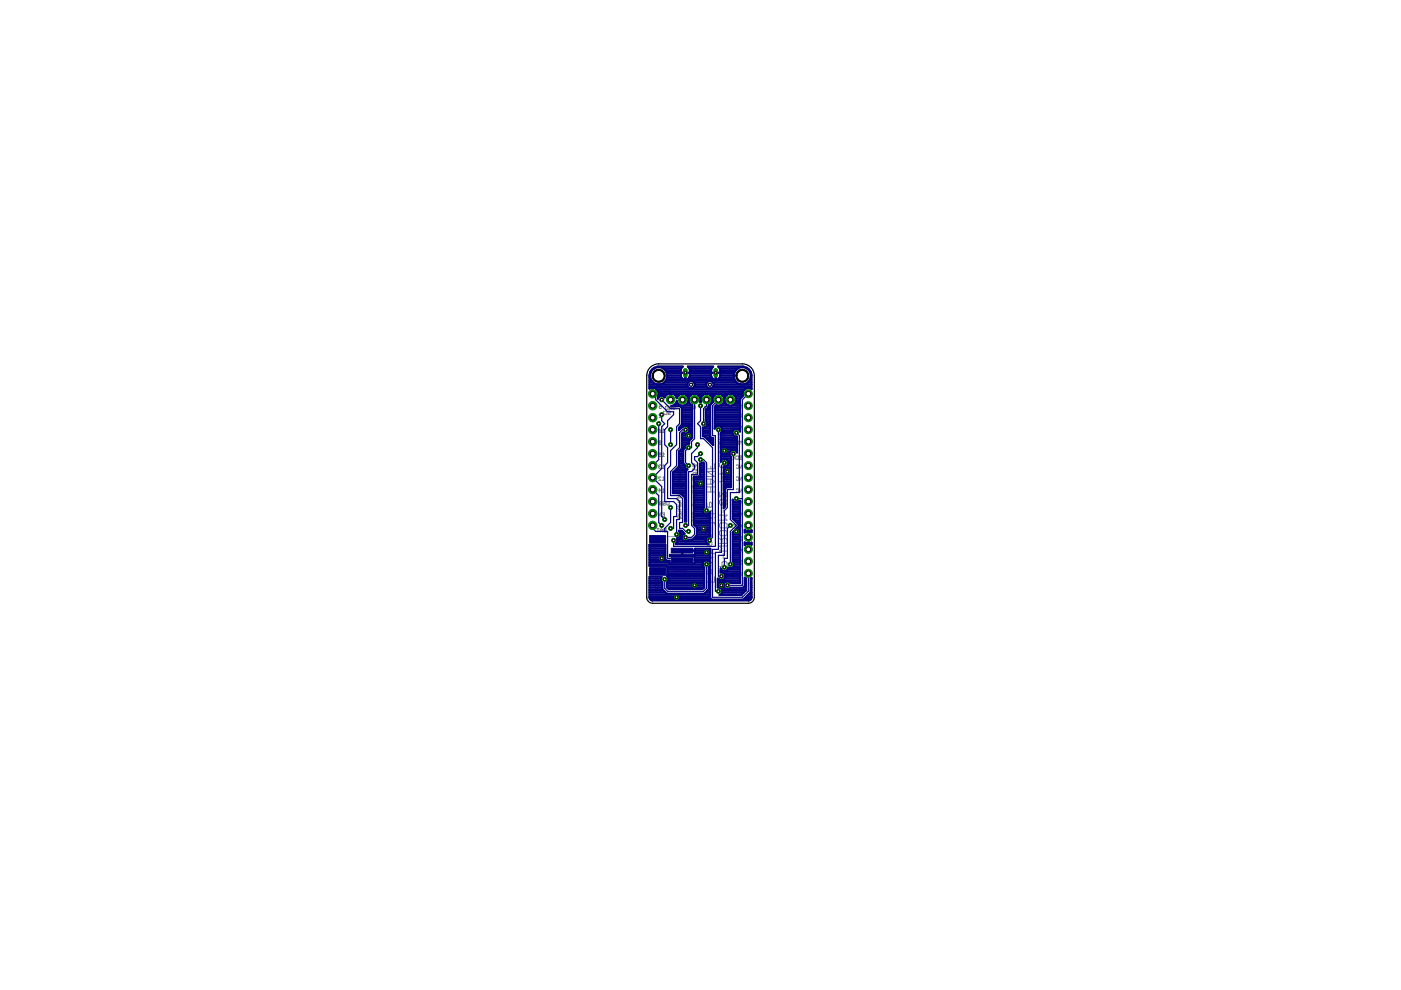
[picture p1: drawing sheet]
<svg xmlns="http://www.w3.org/2000/svg" width="297mm" height="210mm" viewBox="0 0 297 210" stroke-linecap="round" stroke-linejoin="round" font-family="sans-serif">
<g fill="none" stroke="#808080" stroke-width=".21">
<path d="M139.6 91.5l.5-.2-.1 .4h-.2zM139.6 96h.5v.4l-.2-.1-.3 .1 .2 .4 .3-.2M139.6 91l.5 .3M139.8 99l-.2 .1 .2 .2 .3-.1M139.8 83.1h.5l-.4-.4v.8M139.8 85.9h.5v.4l-.3-.2-.2 .2 .1 .3 .4-.1M139.8 93.6l.1 .6 .4-.1M139.8 99h.1M139.8 93.6l.1-.1 .4 .1v.5M139.8 93.6l.5 .5M140.1 98.7l-.3-.1-.2 .1 .2 .3M140.2 82.8v-.5l.2-.2 .3 .2v.5"/>
<path d="M140.2 82.4h.5M140.3 87.9h-.5l.5 .6h-.5M140.4 99.3h.5M140.4 96.8h.5M140.4 91.7h.5M140.7 87.2v.7h-.5M140.9 91.2l-.3-.2v.7M140.9 96.3l-.3-.3v.8M140.9 98.8l-.3-.2v.7M140.9 82.2l.5-.1v.7l-.5-.1zM140.9 87.3h.5v.5h-.5M141.1 86.2l.5-.1v.7l-.5-.1z"/>
<path d="M141.6 87.3h.6l-.2 .2-.4 .2 .2 .2 .4-.1M141.6 82.2l.4-.1 .2 .2-.4 .1-.2 .3 .2 .1 .4-.1M141.9 86.1v.7l.5-.7v.7M142.6 86.2l.1-.1 .4 .1-.1 .6-.4-.1v-.3h.3M146.2 86.4h.5M146.5 86.2v.5M146.9 98.5l.3-.1 .2 .1v.5h-.3zM146.9 99.3v.6M146.9 99.6h.9l-.3 .3M147 86.1v.5l.2 .2 .2-.2v-.5M147.8 98.4l-.4 .6M149.4 86.1l.5 .7"/>
<path d="M149.9 86.1l-.5 .7M149.9 98.3v1.1h1.6v-1.1M150.4 86.6l-.3 .2M150.6 86.6h-.4l-.1-.4 .5-.1v.7M150.7 98.8v.6M151.5 99.9h-1.6l1.6 1.1h-1.6M151.9 86.1l.5 .7M152.4 86.1l-.5 .7M152.5 92h.8l.3 .3v.8h-1.1M152.5 91v.5M152.5 93.7v.5M152.5 91.2h1.1v.3"/>
<path d="M152.5 93.9h1.1v.3M152.5 94.8h1.7l-.6 .5 .6 .5h-1.7M152.7 86.1h.4M152.8 98h.5l.3 .3v.5l-.3 .3h-.5l-.3-.3v-.5zM152.9 86.1v.7M153.3 96.4v1.1M153.6 99.7v.2l-.5 .6M154.2 93.9h.2M154.2 91.2h.2M154.7 82.7h.4v.8l-.5-.2zM154.9 93.5h.2M154.9 94.2h.2"/>
<path d="M154.9 90.4l.1-.1 .4 .1-.2 .7-.3-.1zM155 93.5v.7M155.4 93.6l.1-.1 .4 .1-.2 .3-.3 .1 .1 .2 .4-.1M155.4 96.7l.5 .5M155.6 90.4l.4-.1 .1 .3-.4 .1-.1 .3h.5M155.7 97l-.3 .4M155.9 83.2h-.4l-.1-.4 .5-.1v.8M155.9 96.7v.7M156.1 98.7l.1-.1 .4 .1v.5l-.1 .1-.4-.1M156.1 83.1h.5M156.1 96.8l.1-.1 .4 .1v.5l-.1 .1-.4-.1M156.1 82.7v.8"/>
<path d="M156.1 87.8l.5 .7M156.1 85.9l.5 .7M156.2 93.5l.4 .1-.1 .6-.4-.1zM156.4 91.1h.2M156.4 90.3h.2M156.5 90.3v.8M156.6 82.7v.8M156.6 87.8l-.5 .7M156.6 85.9l-.5 .7M156.9 85.9h.5M156.9 82.8l.1-.1 .4 .1v.5l-.2 .2-.3-.2M156.9 91.1v-.8l.2 .3 .3-.3v.8"/>
<path d="M156.9 94.2v-.7l.2 .2 .3-.2v.7M156.9 96.8l.1-.1 .4 .1-.2 .2-.3 .2 .1 .2 .4-.1M156.9 98.6v.7l.5-.7v.7M157.1 88.3l-.2 .2M157.1 85.9v.7M157.4 88.3h-.4l-.1-.4 .5-.1v.7M139.2 112.1h.5M139.5 112.1v.7M139.6 108.7v.8l.5-.8v.8M139.6 104h.5l-.3-.3v.7M139.9 106.5l.5-.1v.7l-.5-.1 .1-.3zM140 112.5h.5"/>
<path d="M140 112.8v-.5l.2-.2 .3 .2v.5M140 106.7h.4M140.1 101.2l-.1-.1-.4 .1 .5 .7h-.5M140.4 108.7h.5v.8h-.5M140.4 104.4h.5M140.4 101.9h.5M140.6 106.5l.4-.1 .1 .2-.4 .1-.1 .3 .1 .1 .4-.1M140.6 109.1h.3M140.8 112.1h.4v.7l-.5-.1zM140.8 112.5h.4M140.9 101.4l-.3-.3v.8M140.9 103.9l-.3-.2v.7"/>
<path d="M141.4 106.4l.1 .7 .4-.1v-.6M143.7 106.5l.7 .1v.5h-.7M143.7 100.4l.5-.1 .2 .1v.3l-.5 .2zM143.7 105.6l.2 .6h.5M143.7 109h1M143.7 108.4h.5l.2 .1v.3l-.2 .2M143.7 101.2l.2 .1h.6M144.1 101.8v.5l-.2 .1-.2-.1v-.5h.5l.2 .5M144.1 104.6v.5l-.2 .1-.2-.1v-.5h.5l.2 .2v.3M144.4 107.4h-.7l.2 .7h.5M144.4 101.2v.3M144.4 105.6h-.8l-.2 .3"/>
<path d="M144.5 109.3l.2 .2-.2 .4-.3-.1-.1-.5-.4 .2 .2 .4M144.5 102.7l.2 .5-.3 .2-.2-.2v-.3l-.3-.2-.2 .2 .2 .5M146.9 101.2v.6l.6-.6 .3 .1-.1 .5M146.9 103v.5l.2 .2h.4M146.9 108.9h.9l-.3 .4M146.9 104.9h.9l-.3 .3 .3 .3h-.9M146.9 110.4h.9l-.3 .3M146.9 108.6v.7M146.9 109.6l.2 .1zM146.9 110v.7M147.2 104v.4l-.1 .2-.2-.2v-.4h.5l.1 .4M147.4 102.1v.6"/>
<path d="M147.4 105.8v.7M147.5 111l-.6 .3 .6 .3M147.5 103h-.8l-.1 .3M147.7 100.2l.1 .2-.1 .5h-.6M147.7 100.2h-.6l-.2 .2 .2 .5M147.7 100.2l-.6 .7M147.8 106.8v.6h-.4l.1-.3-.1-.3h-.3l-.2 .1 .2 .5M149.9 114.9v.6l.2 .3h.6l.2-.3v-.6l-.2-.2h-.3v1.1M149.9 114.1h1M149.9 110.8h1.6v.3M149.9 104.3h1.6M149.9 106.8v.5l.2 .3h.6l.2-.3v-.5l-.2-.3h-.3v1.1"/>
<path d="M149.9 109.5v.5M149.9 110.6v.5M149.9 109.7h1v.3M149.9 116.3h.8l.2 .3v.5l-.2 .3M149.9 117.9l.2 .3h1.1M149.9 117.4h1.6M149.9 108.9h1.6M149.9 108.1l.5 .8 .5-.8M149.9 103.2h1.6M149.9 101.6h1l.6 .5-.6 .6h-1M150.4 119v.8l-.3 .3-.2-.3v-.8h.8l.2 .3v.5M150.7 101.6v1.1"/>
<path d="M150.7 103.2v1.1M150.7 111.7v1.1M150.9 113.3v.3l-.5 .5M150.9 117.9v.6M151.5 109.7h.3M152.5 112.8l.3-.3h1.1l.3 .3v.5l-.3 .3h-1.1l-.3-.3zM152.5 111.1l.3-.3h1.1l.3 .3v.6l-.3 .2h-1.1l-.3-.2zM152.5 109.2h1.7l-.6 .6 .6 .5h-1.7M152.5 102.1h1.7v-.8l-.3-.3h-.6l-.2 .3v.8M152.5 104.3v1.1l1.1-1.1h.3l.3 .3v.5l-.3 .3M152.5 115.2h1.7v-.8l-.3-.3h-.6l-.2 .3v.8M152.5 114.1l.6 .6"/>
<path d="M152.5 100.5h1.1M153.3 102.7v1.1M153.3 107.6v1.1M153.3 117.4v1.1M153.9 105.9l.3 .3v.6l-.3 .2h-1.1M153.9 105.9h-1.1l-.3 .3v.6l.3 .2M153.9 105.9l-1.1 1.1M154.2 115.8h-1.7l.6 .5-.6 .5h1.7M155.4 111.4l.1-.1 .4 .1-.2 .6-.3-.1M155.5 113.8h.4v.8l-.5-.2zM156.1 108.9l.1-.2 .4 .2v.4l-.1 .2-.4-.2M156.1 103.8l.1-.1 .4 .1v.5l-.1 .1-.4-.1"/>
<path d="M156.1 101.2l.1-.1 .4 .1v.5l-.1 .2-.4-.2M156.1 106.3l.1-.1 .4 .1v.5l-.1 .1-.4-.1M156.1 113.8v.8l.5-.8v.8M156.1 116.5l.1-.1 .4 .1v.5l-.1 .1-.4-.1M156.1 118.9v.5l.3 .2 .2-.2v-.5M156.2 111.3h.4v.7l-.5-.1zM156.9 101.1v.8l.5-.8v.8M156.9 103.7v.7l.5-.7v.7M156.9 106.2v.7l.5-.7v.7M156.9 108.7v.8l.5-.8v.8M156.9 112v-.5l.2-.2 .3 .2v.5M156.9 113.9l.1-.1 .4 .1v.5l-.4 .2-.1-.4h.2"/>
<path d="M156.9 116.4v.7l.5-.7v.7M156.9 111.6h.5M157 119.3l-.1 .1 .1 .2 .4-.1M157 119.3h.1M157.4 119l-.4-.1-.1 .1 .1 .3M138.9 122.7v.5M138.9 123h.6l-.2 .2M139 124.2v.5h.4v-.5M139.5 123.5h-.6l.6 .4h-.6M149.9 120.9v.6l.2 .3h.6l.2-.3v-.6l-.2-.2h-.3v1.1M150.7 122.9v.5M151.5 122.3v1.1h-1.6"/>
<path d="M152.5 120.1h1.7v-.8l-.3-.3h-.6l-.2 .3v.8M152.5 122.3v1.1h1.7v-1.1M153.3 122.9v.5M153.9 120.7l.3 .2v.6l-.3 .3h-.3l-.3-.3v-.6l-.2-.2h-.3l-.3 .2v.6l.3 .3M155.4 121.4h.5M155.6 121.4v.8M156.1 121.5h.5l-.1 .3-.4 .1 .1 .3 .4-.2M157.1 121.9l-.2 .3M157.4 121.9h-.4l-.1-.4 .5-.1v.8"/>
</g>
<path d="M137.9 115.5v4.5M141.4 113.7h4v.9h-2.5v1.4M142.9 119.5v1.4h2.5v.9h-4" fill="none" stroke="#f0f" stroke-width=".21"/>
<g fill="#000080" stroke="#000080" stroke-width=".21">
<path d="M142.3 116.2h4.6v1.1h-4.6z"/>
<path d="M142.3 118.3h4.6v1h-4.6z"/>
<path d="M137.7 113.6h3.4v1.6h-3.4z"/>
<path d="M137.7 120.4h3.4v1.6h-3.4z"/>
</g>
<g fill="none" stroke="#000080" stroke-width=".42">
<path d="M137.7 80h.2M137.7 79.6h.1M137.8 79.2h.1M137.8 79.7h.1M137.8 79.7l.2 .8M137.9 78.9h.1M138 78.9h.1M138 78.9l-.2 .8M138.1 78.5h.2M138.5 78.2h.1M138.5 78.2l.7-.3h.9l.7 .3M138.5 78.2l-.5 .7"/>
<path d="M138.5 78.1h.2M139.4 77.7h5.4M140.6 78.1h3.8M140.8 78.2h.1M140.8 78.2l.5 .7M141 78.5h3.3M141.3 78.9h.1M141.3 78.9l.2 .8-.2 .8M141.3 78.9h3M141.4 79.2h2.9M141.4 80h3M141.5 79.6h2.8"/>
<path d="M144.3 79h2M145.3 79v1.5M145.3 80h.1M145.3 79.6h.1M145.3 79.2h.1M145.9 77.7h5.3M146.2 80h4.7M146.2 78.1h4.7M146.3 79.6h4.5M146.3 79.2h4.5M146.3 78.9h4.5M146.3 78.5h4.5"/>
<path d="M150.8 79h1.9M151.7 79v1.5M151.7 80h.1M151.7 79.6h.1M151.7 79.2h.1M152.3 77.7h5.4M152.6 80h3M152.6 78.1h3.9M152.7 79.6h2.9M152.7 79.2h2.9M152.7 78.9h3M152.7 78.5h3.3"/>
<path d="M155.6 79.7h.1M155.6 79.7l.1 .8M155.7 78.9h.1M155.7 78.9l-.1 .8M156.2 78.2h.1M156.2 78.2l.8-.3h.8l.7 .3M156.2 78.2v.1M156.2 78.2l-.5 .7M157.7 77.7a1.96 1.96 0 0 1 1.6 2v2.8M157.7 77.7h-5.4l.4 .6-.1 1.7M158.3 78.1h.2M158.5 78.2l.6 .7"/>
<path d="M158.5 78.2h.1M158.7 78.5h.2M159 78.9h.2M159.1 78.9h.1M159.1 78.9l.1 .8-.1 .8M159.2 79.2h.1M159.2 80h.1M159.2 79.6h.1M137.7 81.5h8.1M137.7 82.2h8.4M137.7 81.9h8.1M137.7 81.1h.8"/>
<path d="M137.7 80.8h.5M137.7 80.4h.3M138 80.5h.1M138 80.5l.5 .6 .7 .4M139.3 82.6h18.5M139.5 84.5h.1M139.5 84.1h.3M139.5 83h18.1M139.6 83.7l-.1 .8a.81 .81 0 0 1 .6-.6 .81 .81 0 0 1 .8 .4l.4-.6M139.6 83.7h1.7M139.6 83.4h17.9M140.8 84.1h.2"/>
<path d="M140.8 81.1h.1M140.8 81.1l-.7 .4M140.8 81.1v.1M140.8 81.1h5.1M141.1 80.8h14.8M141.3 80.5h.1M141.3 80.5l-.5 .6M141.4 80.4h3.4M142.1 84.5h.1M142.1 84.1h.1M142.1 83.7h.1M142.2 83.4v1.3l-.1-1.3-.8 .3"/>
<path d="M142.2 83.4h.1M142.3 83.4l.8 .3M142.7 86h4.1M143 99.8h2.5M143.1 83.7l.4 .7M143.1 83.7h.9M143.2 85.6h.6M143.4 84.1h.2M143.4 99.5h2.3M143.4 85.2h.2M143.5 84.5a1.27 1.27 0 0 1 2.1-.6 1.27 1.27 0 0 1-.6 2.1M143.5 85.1a1.31 1.31 0 0 1-1.2 1l2 .1 .3 .3v3.5l-.7 .7v.5l.8-.6a.82 .82 0 0 1 1.1-.2 .82 .82 0 0 1 .2 1.2"/>
<path d="M143.5 84.4v.1M143.5 85v.1M143.5 85l.2 .5 .8 .5M143.8 99.1h1.5M143.9 98.7h1.3M143.9 98.3h1M143.9 98h1M143.9 97.6h1M143.9 97.2h1M143.9 96.8h1M143.9 96.5h1M143.9 96.1h1"/>
<path d="M143.9 90.8h.4M144 95.7h.9M144.1 90.5h.7M144.3 95.3h.6M144.4 80l-.1-1.6 .5-.7h-5.1a1.95 1.95 0 0 0-2 2v2.7a1.27 1.27 0 0 1 1.4 0 1.27 1.27 0 0 1 .5 1.3M144.4 80a.97 .97 0 0 0 1.8 0M144.5 86.4h2.3M144.5 90.1h2.3M144.6 91.9v3.2l-.7 .6v3.2l-1.2 1.3M144.6 95h.6M144.6 94.6h.6M144.6 94.2h.9"/>
<path d="M144.6 93.9h1.5M144.6 93.5h1.5M144.6 93.1h1.9M144.6 92.7h2.2M144.6 92.4h2.2M144.6 92h2.2M144.6 89.7h2.2M144.6 89.3h2.2M144.6 89h2.2M144.6 88.6h2.2M144.6 88.2h2.2M144.6 87.9h2.2"/>
<path d="M144.6 87.5h2.2M144.6 87.1h2.2M144.6 86.7h2.2M144.9 95.4v2.9l.3 .3a.82 .82 0 0 0 .6 .9l-.3 .3v10.8h-.3v-5.1l-.9-.9h-1.6v-4.4M145.3 80.4h.1M145.5 83.7h1M145.6 85.6h.7M145.8 84.1h.4M145.8 80.4h5.4M145.9 85.2h.2M145.9 90.5h.9M145.9 84.5h.1"/>
<path d="M146 84.9h.1M146 91.6h.8M146 91.6a.8 .8 0 0 1-1.2 .1l-.2 .2M146.1 90.8h.7M146.1 93.5v.6a.81 .81 0 0 0-.9 .9l-.3 .4M146.2 80l.1-1.6-.5-.7h5.4l-.4 .6v1.4a.97 .97 0 0 0 .7 .8 .97 .97 0 0 0 1.1-.5M146.2 91.2h.6M146.9 82.2h3.2M147.2 81.1h2.7M147.2 81.9h2.6M147.3 81.5h2.5M148 83.7h1.1"/>
<path d="M148.3 84.1h.4M148.4 99.8h.9M148.4 99.5h.9M148.4 99.1h.9M148.4 98.7h.9M148.4 98.3h.9M148.5 84.5h.1M148.5 84.9h.1M149 92.4h1.6M149 92h1.6M149 91.6h1.6M149 91.2h1.6"/>
<path d="M149 90.8h1.6M149.5 92.7h1.2M149.6 89h1M149.6 88.6h1M149.6 88.2h1M149.6 87.9h1M149.6 87.5h1M149.6 87.1h1M149.6 90.5h1M149.8 86.7h.8M149.8 89.3h.8M149.9 93.1h1.3"/>
<path d="M149.9 90.1h.7M150 89.7h.6M150.1 86.4h.5M150.3 86h.3M150.3 93.5h.9M150.5 83.7h1.1M150.7 93.9h.5M150.7 85.6h.1M150.9 84.1h.4M150.9 82.2h8.4M150.9 85.2h.3M151 84.9h.1"/>
<path d="M151 84.5h.1M151 94.2h.2M151.2 81.1h5M151.2 85.2l-.6 .6v6.8l.3 .3h.3v1.5l-1.8-1.9h-.4v-1.9a.81 .81 0 0 0 .9-.4 .81 .81 0 0 0-.3-1v-2.3l.7-.7v-.3a1.26 1.26 0 0 0 .7-1.6 1.26 1.26 0 0 0-1.7-.7 1.26 1.26 0 0 0-.7 1.6h-.2a1.25 1.25 0 0 0-.7-1.6 1.25 1.25 0 0 0-1.6 .7 1.25 1.25 0 0 0 .7 1.6v6.9l-.7 .7M151.2 85.2a1.26 1.26 0 0 1 .8-1.6 1.26 1.26 0 0 1 1.6 .9 1.26 1.26 0 0 1-1 1.5M151.2 81.9h8.1M151.3 81.5h8M151.5 90.8h.1M151.5 90.5h.3M151.5 90.1h5.4M151.5 89.7h5.4M151.5 89.3h5.4"/>
<path d="M151.5 89h5.4M151.5 88.6h5.4M151.5 88.2h5.4M151.5 87.9h5.4M151.5 87.5h5.4M151.5 87.1h5.4M151.5 86.7h5.4M151.5 86.4h5.4M151.7 80.4h.1M151.8 86h2.8M152.1 86l-.3-.1-.3 .3v4.7a.82 .82 0 0 1 1.3-.5 .82 .82 0 0 1 0 1.4v6.1a.82 .82 0 0 1 1-.6 .82 .82 0 0 1 .6 .9 .82 .82 0 0 1-.9 .7M152.3 80.4h3.4"/>
<path d="M152.8 95.3h3.5M152.8 97.6h.2M152.8 97.2h2.2M152.8 96.8h2.2M152.8 96.5h1.9M152.8 96.1h1.9M152.8 95.7h2M152.8 95h3.5M152.8 94.6h3.5M152.8 94.2h3.5M152.8 93.9h3.5M152.8 93.5h3.5"/>
<path d="M152.8 93.1h3.5M152.8 92.7h3.5M152.8 92.4h2.8M152.8 92h2.5M152.8 90.5h4.1M153 91.6h2.3M153.1 83.7h1M153.1 90.8h3.8M153.1 91.2h2.4M153.2 85.6h.7M153.4 84.1h.4M153.4 98.9v8.8"/>
<path d="M153.4 99.8h1.6M153.4 99.5h1.6M153.4 99.1h1.6M153.5 98.9h-.1M153.5 85.2h.2M153.6 84.9h.1M153.6 84.5h.1M154.1 98.7h.9M154.2 97.6h.8M154.4 98.3h.6M154.4 98h.6M154.8 95.7a.81 .81 0 0 0 .2 1.1"/>
<path d="M155 96.8v6.5h-1l-.2 .3M155.3 91.6a.87 .87 0 0 0 1 1v3.4l-.1-.3M155.3 95.4l-.5 .3M155.6 83.7h1.9M155.7 95.4l.5 .3M155.7 80.5h.1M155.7 80.5l.5 .6M155.8 85.6h1.1M155.9 84.1h1.5M156 85.2h.9M156.1 84.5h.9M156.1 84.9h.8"/>
<path d="M156.2 95.7h.1M156.2 81.1h.1M156.2 81.1l.8 .4M156.8 91.2h.1M156.9 86h-2.3a1.26 1.26 0 0 1-.8-1.9 1.26 1.26 0 0 1 2.1 0 1.26 1.26 0 0 1-.8 1.9M157.5 83.7v.2l-.6 .7v6.9a.81 .81 0 0 0-.8-.6 .81 .81 0 0 0-.8 .7M158.5 81.1h.1M158.5 81.1l-.7 .4M158.6 81.1h.7M158.9 80.8h.4M159.1 80.5h.1M159.1 80.5l-.6 .6"/>
<path d="M159.1 80.4h.2M159.3 82.5h.1M159.3 82.5a1.21 1.21 0 0 0-1.3 0 1.21 1.21 0 0 0-.5 1.2M137.7 119.7h11.3M137.7 119.3h4.3M137.7 118.9h4.3M137.7 118.6h3.4M137.7 118.2h3.4M137.7 117.8h3.4M137.7 117.4h3.4M137.7 117.1h3.4M137.7 116.7h3.4"/>
<path d="M137.7 116.3h3.4M137.7 115.9h3.4M137.7 115.5h3.4M141.1 118.6v-3.1h-3.4v4.5h3.6l.2 .2-.1 2 .3 .5v.3M142 117.6v.3h5l.3 .2v1.3l-.3 .2h-4.8l-.2-.2v-.5h-.6l-.3-.3M142 117.6h.1M142 117.8h8.6M142.7 104.3h2.8M142.7 103.9h2.8M142.7 103.6h2.8M142.7 103.2h2.8M142.7 102.8h2.8"/>
<path d="M142.7 102.4h2.8M142.7 102.1h2.8M142.7 101.7h2.8M142.7 101.3h2.8M142.7 101h2.8M142.7 100.6h2.8M142.7 100.2h2.8M143.4 115.2h6.5M143.6 114.8h6M143.6 114.4l-.3 1h6.9a.79 .79 0 0 1-.6-1M143.6 114.4l-.1-.3a.9 .9 0 0 0 .8-.6 .9 .9 0 0 0-.4-1h.6l.7 .7a.81 .81 0 0 0-.5 1.2 .81 .81 0 0 0 1.3 0h3.6M143.6 114.4h1.1"/>
<path d="M143.8 114.1h.7M143.9 112.6h.6M144.2 113.7h.4M144.2 112.9h.7M144.3 113.3h.5M144.4 104.7h1.1M144.6 117.4h.1M144.6 117.1h.1M144.8 105.1h.7M145.2 105.5h.3M145.2 106.2h.3M145.2 110.3h.3"/>
<path d="M145.2 109.9h.3M145.2 109.6h.3M145.2 109.2h.3M145.2 108.8h.3M145.2 108.4h.3M145.2 108.1h.3M145.2 107.7h.3M145.2 107.3h.3M145.2 107h.3M145.2 106.6h.3M145.2 105.8h.3M147.1 106.2h2.2"/>
<path d="M147.1 111.1h3.5M147.1 110.7h3.5M147.1 110.3h3.5M147.1 109.9h3.5M147.1 109.6h3.5M147.1 109.2h3.5M147.1 108.8h2.1M147.1 108.4h1.9M147.1 108.1h1.9M147.1 107.7h2.1M147.1 107.3h2.2M147.1 107h2.2"/>
<path d="M147.1 106.6h2.2M147.1 105.8h2.2M147.1 105.5h2.2M147.1 105.1h2.2M147.1 104.7h2.2M147.1 104.3h2.2M147.1 103.9h2.2M147.1 103.6h2.2M147.1 103.2h2.2M147.1 102.8h2.2M147.1 102.4h2.2M147.1 102.1h2.2"/>
<path d="M147.1 101.7h2.2M147.1 101.3h2.2M147.2 114.1h2.6M147.3 119.3h1.8M147.3 118.9h2.2M147.3 118.6h3.3M147.3 118.2h3.3M147.3 111.4h3.3M147.3 117.4l-.3 .3h-2.3v-1h2.7v-.4h3.2v3.1a.82 .82 0 0 0-1.3-.4 .82 .82 0 0 0 0 1.3v4.2M147.3 117.4l.1-.6h-2.8v.9l-2.6-.1M147.3 117.4h3.3M147.4 117.1h3.2"/>
<path d="M147.4 116.7h3.2M147.6 113.7h3M147.7 111.8h2.9M147.7 111.8v1.7l-.9 .9M147.7 112.6h2.9M147.7 113.3h2.9M147.7 112.9h2.9M147.7 112.2h2.9M148.2 101h1.1M148.4 100.6h.9M148.4 100.2h.9M149 108.1a.82 .82 0 0 0 .6 .9 .82 .82 0 0 0 1-.5v5.3a.8 .8 0 0 0-1 .6"/>
<path d="M149 108.1l.3-.5v-9.3l-.2-.3-.7 .3v2.5l-.3 .3h-1v10.1l.6 .6M150.1 118.9h.5M150.3 108.8h.3M150.5 119.3h.1M153.4 106.2h.4M153.4 107.7h.1M153.4 107.3h.4M153.4 107h.4M153.4 106.6h.4M153.4 105.8h.4M153.4 105.5h.4M153.4 105.1h.4"/>
<path d="M153.4 104.7h.4M153.4 104.3h.4M153.4 103.9h.4M153.4 103.6h.4M153.4 103.2h1.6M153.4 102.8h1.6M153.4 102.4h1.6M153.4 102.1h1.6M153.4 101.7h1.6M153.4 101.3h1.6M153.4 101h1.6M153.4 100.6h1.6"/>
<path d="M153.4 100.2h1.6M153.8 103.6v3.8l-.4 .3M155.3 109.9l1.3 1.3v.4l-1.3 1.3v6.1a.82 .82 0 0 1 .2 1.1 .82 .82 0 0 1-1.1 .2 .81 .81 0 0 1-.7 .8 .81 .81 0 0 1-.9-.6v.9a.82 .82 0 0 1 1 .6 .82 .82 0 0 1-.7 1M155.3 106.2h.2M155.3 114.4h1.6M155.3 118.9h1.6M155.3 118.6h1.6M155.3 118.2h1.6M155.3 117.8h1.6M155.3 117.4h1.6M155.3 117.1h1.6M155.3 116.7h1.6"/>
<path d="M155.3 116.3h1.6M155.3 115.9h1.6M155.3 115.5h1.6M155.3 115.2h1.6M155.3 114.8h1.6M155.3 114.1h1.6M155.3 113.7h1.6M155.3 113.3h1.6M155.3 112.9h1.6M155.3 109.9h1.6M155.3 109.6h1.6M155.3 109.2h1.6"/>
<path d="M155.3 108.8h1.6M155.3 108.4h1.6M155.3 108.1h1.6M155.3 107.7h1.6M155.3 107.3h1.6M155.3 107h1.6M155.3 106.6h1.6M155.6 119.3h1.3M155.7 112.6h1.2M155.7 119.7h1.2M155.7 110.3h1.2M156 112.2h.9"/>
<path d="M156.1 110.7h.8M156.4 111.8h.5M156.5 111.1h.4M156.6 111.4h.3M156.8 106.2h.1v17.4h-2l-.2-.2M156.8 106.2a.8 .8 0 0 1-.8 .3 .8 .8 0 0 1-.7-.6v4M157.9 112.6h.4M157.9 115.5h.1M157.9 115.2h.4M158.6 114.4h.1M158.6 115.2h.1M158.6 114.8h.1"/>
<path d="M158.6 114.1h.1M158.6 113.7h.1M158.6 113.3h.1M158.6 112.9h.1M159 112.6h.3M159 115.2h.3M159.3 112.4a1.14 1.14 0 0 1-1.4-.1v.6l.7-.3v1.3l.1-1.3 .6 .2M159.3 115.1l-.6 .2-.1-1.3v1.3l-.7-.3v.6a1.14 1.14 0 0 1 1.4-.1M159.3 112.4v.4M159.3 115v.5M159.3 112.4h.1M159.3 112.8l.1 .1"/>
<path d="M159.3 115.5h.1M137.7 124.5h2.7M137.7 123h2.4M137.7 126.4h12.9M137.7 126h12.9M137.7 125.7h3.5M137.7 125.3h3.1M137.7 124.9h2.7M137.7 124.2h2.7M137.7 123.8h2.7M137.7 123.4h2.7M137.7 122.7h2.4"/>
<path d="M137.7 126.8l.5 .5h20.6l.5-.5M137.7 126.8h12.9M137.9 127.2h21.2M140.4 124.9v-1.4a.78 .78 0 0 1-.1-1.2h-2.6v4.5M140.4 124.9l1 1h8l.9-1M141.3 120.1h7.8M141.4 124.5h7.9M141.4 124.5l.4 .4h7.1l.4-.4M141.4 124.2h7.9M141.4 123.8h7.9M141.5 123.4h7.8M141.5 121.9h7.8"/>
<path d="M141.5 121.5h7.8M141.5 121.2h7.8M141.5 120.8h7.8M141.5 120.4h7.8M141.5 122.3h7.8M141.7 123h7.6M141.7 123l-.3 .5v1M141.7 122.7h7.6M149.5 125.7h1.1M149.9 125.3h.7M150 125.2h.1M150.3 124.5h.3"/>
<path d="M150.3 123h.3M150.3 122.3h.3M150.3 124.9h.3M150.3 124.2h.3M150.3 123.8h.3M150.3 123.4h.3M150.3 122.7h.3M150.3 121.9h.3M150.3 121.5h.3M150.3 121.2h.3M150.3 120.8h.3M150.3 120.4h.3"/>
<path d="M150.5 120.1h.1M152.2 123h4.7M152.2 124.2h1.2M152.2 123.8h1.3M152.2 123.4h1.6M152.8 123l-.6-.3v1.9l1.3-.1M152.8 126h4.5M152.8 121.2h4.1M152.8 120.8h.2M153 124.9h5.2M153.1 125.7h4.6M153.1 125.3h5"/>
<path d="M153.4 121.5h3.5M153.6 122.7h3.3M153.7 121.9h3.2M153.8 122.3h3.1M153.8 123.4l.3-.1 .6 .1M153.8 123.4a.81 .81 0 0 0-.3 1.2M154.2 120.8h2.7M154.4 120.4h.2M154.7 123.4h2.2M155.1 120.4h1.8M155.6 120.1h1.3M157.9 123h.3"/>
<path d="M157.9 124.2h.3M157.9 123.8h.3M157.9 123.4h.3M157.9 122.7h.3M157.9 126.8h1.4M158.2 122.7v2.5l-1 1h-4.7a.81 .81 0 0 0 .7-.9 .81 .81 0 0 0-.7-.7M158.2 124.5l-3.3 .1a.81 .81 0 0 1-1.4 0M158.2 122.7l-.3-.2v1.8l-.3 .3M158.3 126.4h1M158.7 126h.6M159 125.7h.3M159.2 124.5h.1"/>
<path d="M159.2 123h.1M159.2 122.7v2.9l-1.6 1.5h-6.7l-.3-.3v-6.9l-.3 .4v4.6M159.2 125.3h.1M159.2 124.9h.1M159.2 124.2h.1M159.2 123.8h.1M159.2 123.4h.1M159.2 122.7h.1M159.3 122.6l-.1 .1M159.3 122.6h.1M159.3 122.6v4.2"/>
<circle cx="146.5" cy="81.6" r=".78"/>
<circle cx="150.5" cy="81.6" r=".79"/>
</g>
<g fill="none" stroke="#000080" stroke-width=".25">
<path d="M138.4 83.5l.6 .6v.7l2.5 2.5h1.3v.6l-1.3 1.3v1.3l-.6 .6v3.2l.6 .6v3.2l-.6 .6v7.6h1.9l.6 .7v2.5h-.6v2.5h-.6M139.7 89.8v7.7l-1.3 1.2M140.3 84.8l1.9 1.9h1.9v3.1l-.7 .7v3.8l-1.2 1.2v3.2l-.7 .7v6.3h1.9l.7 .6v3.9h-.7v3.1M140.3 87.9v1.3l.6 .6-.6 .7v8.9l-1.9 1.9 1.9 1.9v6.3l.6 .7M142.2 91.1v3.2M145.4 91.1h-.7l-.6 .6v3.2l-.7 .6v3.2l-1.2 1.3v5.1h1.9l.6 .6v5.1h-.6v1.2h.6l.7 .7h.6M147.3 84.8v8.2l-.7 .6v1.3h-.6l-.6 .6v2.6l.6 .6M147.9 94.3v.6l-1.3 1.3v1.9l.7 .6v.7l-.7 .6h-.6v11.4h-.6M148.5 96.2l-.6 .6h-.6v.7l.6 .6v2.5h-1.3v10.8l.7 .6v1.3l-.7 .6h-1.2M148.5 97.5h.7l.6 .6v10.1M148.5 86v3.2l-.6 .6 .6 .7v2.5h.7l1.9 1.9v19l-.7 .7M149.8 84.8v1.2l-.6 .7v3.1"/>
<path d="M152.3 84.8l-1.2 1.2v6.4h.6v23.4h-8.9v-1.2M152.3 91.1v25.4h-1.2v10.1h6.3l1.3-1.2v-3.8M153.6 98.1l-.6 .6v18.4h-1.3v8.3h.6M155.5 96.2v7.6h-1.3v3.8l-.6 .6v9.6h-1.3v4.4h.7M156.1 91.7l.7 .7v12h-1.9v5.8l1.2 1.2-1.2 1.3v7M158.7 83.5l-1.3 1.3v39.3h-3.2M138.4 111.4v.6l.6 .7h2.5v5.7h2.8l.3 .4M138.4 103.8l1.3 1.3v5.7l.6 .6M142.2 107.6v3.2l-1.3 1.2v.7M149.8 119.7v5l-.6 .7h-7.7l-.6-.7v-1.9M154.9 111.4l-.7 .6v6.4h-.6v1.9M156.1 105.7h1.3"/>
</g>
<circle cx="154.9" cy="84.8" r=".89" fill="#008000" stroke="#008000" stroke-width=".21"/>
<circle cx="154.9" cy="84.8" r=".51" fill="#fff" stroke="#000" stroke-width=".21"/>
<circle cx="152.3" cy="84.8" r=".89" fill="#008000" stroke="#008000" stroke-width=".21"/>
<circle cx="152.3" cy="84.8" r=".51" fill="#fff" stroke="#000" stroke-width=".21"/>
<circle cx="149.8" cy="84.8" r=".89" fill="#008000" stroke="#008000" stroke-width=".21"/>
<circle cx="149.8" cy="84.8" r=".51" fill="#fff" stroke="#000" stroke-width=".21"/>
<circle cx="147.3" cy="84.8" r=".89" fill="#008000" stroke="#008000" stroke-width=".21"/>
<circle cx="147.3" cy="84.8" r=".51" fill="#fff" stroke="#000" stroke-width=".21"/>
<circle cx="144.7" cy="84.8" r=".89" fill="#008000" stroke="#008000" stroke-width=".21"/>
<circle cx="144.7" cy="84.8" r=".51" fill="#fff" stroke="#000" stroke-width=".21"/>
<circle cx="142.2" cy="84.8" r=".89" fill="#008000" stroke="#008000" stroke-width=".21"/>
<circle cx="142.2" cy="84.8" r=".51" fill="#fff" stroke="#000" stroke-width=".21"/>
<path d="M151.7 78.5v1" fill="none" stroke="#008000" stroke-width="1"/>
<circle cx="151.7" cy="79" r=".25" fill="#fff" stroke="#000" stroke-width=".21"/>
<path d="M145.3 78.5v1" fill="none" stroke="#008000" stroke-width="1"/>
<circle cx="145.3" cy="79" r=".25" fill="#fff" stroke="#000" stroke-width=".21"/>
<circle cx="138.4" cy="83.5" r=".89" fill="#008000" stroke="#008000" stroke-width=".21"/>
<circle cx="138.4" cy="83.5" r=".51" fill="#fff" stroke="#000" stroke-width=".21"/>
<circle cx="138.4" cy="86" r=".89" fill="#008000" stroke="#008000" stroke-width=".21"/>
<circle cx="138.4" cy="86" r=".51" fill="#fff" stroke="#000" stroke-width=".21"/>
<circle cx="138.4" cy="88.6" r=".89" fill="#008000" stroke="#008000" stroke-width=".21"/>
<circle cx="138.4" cy="88.6" r=".51" fill="#fff" stroke="#000" stroke-width=".21"/>
<circle cx="138.4" cy="91.1" r=".89" fill="#008000" stroke="#008000" stroke-width=".21"/>
<circle cx="138.4" cy="91.1" r=".51" fill="#fff" stroke="#000" stroke-width=".21"/>
<circle cx="138.4" cy="93.6" r=".89" fill="#008000" stroke="#008000" stroke-width=".21"/>
<circle cx="138.4" cy="93.6" r=".51" fill="#fff" stroke="#000" stroke-width=".21"/>
<circle cx="138.4" cy="96.2" r=".89" fill="#008000" stroke="#008000" stroke-width=".21"/>
<circle cx="138.4" cy="96.2" r=".51" fill="#fff" stroke="#000" stroke-width=".21"/>
<circle cx="138.4" cy="98.7" r=".89" fill="#008000" stroke="#008000" stroke-width=".21"/>
<circle cx="138.4" cy="98.7" r=".51" fill="#fff" stroke="#000" stroke-width=".21"/>
<circle cx="138.4" cy="101.3" r=".89" fill="#008000" stroke="#008000" stroke-width=".21"/>
<circle cx="138.4" cy="101.3" r=".51" fill="#fff" stroke="#000" stroke-width=".21"/>
<circle cx="138.4" cy="103.8" r=".89" fill="#008000" stroke="#008000" stroke-width=".21"/>
<circle cx="138.4" cy="103.8" r=".51" fill="#fff" stroke="#000" stroke-width=".21"/>
<circle cx="138.4" cy="106.3" r=".89" fill="#008000" stroke="#008000" stroke-width=".21"/>
<circle cx="138.4" cy="106.3" r=".51" fill="#fff" stroke="#000" stroke-width=".21"/>
<circle cx="138.4" cy="108.9" r=".89" fill="#008000" stroke="#008000" stroke-width=".21"/>
<circle cx="138.4" cy="108.9" r=".51" fill="#fff" stroke="#000" stroke-width=".21"/>
<circle cx="138.4" cy="111.4" r=".89" fill="#008000" stroke="#008000" stroke-width=".21"/>
<circle cx="138.4" cy="111.4" r=".51" fill="#fff" stroke="#000" stroke-width=".21"/>
<circle cx="158.7" cy="121.6" r=".85" fill="#008000" stroke="#008000" stroke-width=".21"/>
<circle cx="158.7" cy="121.6" r=".51" fill="#fff" stroke="#000" stroke-width=".21"/>
<circle cx="158.7" cy="119" r=".85" fill="#008000" stroke="#008000" stroke-width=".21"/>
<circle cx="158.7" cy="119" r=".51" fill="#fff" stroke="#000" stroke-width=".21"/>
<circle cx="158.7" cy="116.5" r=".85" fill="#008000" stroke="#008000" stroke-width=".21"/>
<circle cx="158.7" cy="116.5" r=".51" fill="#fff" stroke="#000" stroke-width=".21"/>
<circle cx="158.7" cy="113.9" r=".85" fill="#008000" stroke="#008000" stroke-width=".21"/>
<circle cx="158.7" cy="113.9" r=".51" fill="#fff" stroke="#000" stroke-width=".21"/>
<circle cx="158.7" cy="111.4" r=".85" fill="#008000" stroke="#008000" stroke-width=".21"/>
<circle cx="158.7" cy="111.4" r=".51" fill="#fff" stroke="#000" stroke-width=".21"/>
<circle cx="158.7" cy="108.9" r=".85" fill="#008000" stroke="#008000" stroke-width=".21"/>
<circle cx="158.7" cy="108.9" r=".51" fill="#fff" stroke="#000" stroke-width=".21"/>
<circle cx="158.7" cy="106.3" r=".85" fill="#008000" stroke="#008000" stroke-width=".21"/>
<circle cx="158.7" cy="106.3" r=".51" fill="#fff" stroke="#000" stroke-width=".21"/>
<circle cx="158.7" cy="103.8" r=".85" fill="#008000" stroke="#008000" stroke-width=".21"/>
<circle cx="158.7" cy="103.8" r=".51" fill="#fff" stroke="#000" stroke-width=".21"/>
<circle cx="158.7" cy="101.3" r=".85" fill="#008000" stroke="#008000" stroke-width=".21"/>
<circle cx="158.7" cy="101.3" r=".51" fill="#fff" stroke="#000" stroke-width=".21"/>
<circle cx="158.7" cy="98.7" r=".85" fill="#008000" stroke="#008000" stroke-width=".21"/>
<circle cx="158.7" cy="98.7" r=".51" fill="#fff" stroke="#000" stroke-width=".21"/>
<circle cx="158.7" cy="96.2" r=".85" fill="#008000" stroke="#008000" stroke-width=".21"/>
<circle cx="158.7" cy="96.2" r=".51" fill="#fff" stroke="#000" stroke-width=".21"/>
<circle cx="158.7" cy="93.6" r=".85" fill="#008000" stroke="#008000" stroke-width=".21"/>
<circle cx="158.7" cy="93.6" r=".51" fill="#fff" stroke="#000" stroke-width=".21"/>
<circle cx="158.7" cy="91.1" r=".85" fill="#008000" stroke="#008000" stroke-width=".21"/>
<circle cx="158.7" cy="91.1" r=".51" fill="#fff" stroke="#000" stroke-width=".21"/>
<circle cx="158.7" cy="88.6" r=".85" fill="#008000" stroke="#008000" stroke-width=".21"/>
<circle cx="158.7" cy="88.6" r=".51" fill="#fff" stroke="#000" stroke-width=".21"/>
<circle cx="158.7" cy="86" r=".85" fill="#008000" stroke="#008000" stroke-width=".21"/>
<circle cx="158.7" cy="86" r=".51" fill="#fff" stroke="#000" stroke-width=".21"/>
<circle cx="158.7" cy="83.5" r=".85" fill="#008000" stroke="#008000" stroke-width=".21"/>
<circle cx="158.7" cy="83.5" r=".51" fill="#fff" stroke="#000" stroke-width=".21"/>
<circle cx="143.4" cy="126.6" r=".44" fill="#008000" stroke="#008000" stroke-width=".21"/>
<circle cx="143.4" cy="126.6" r=".3" fill="#fff" stroke="#000" stroke-width=".21"/>
<circle cx="147.3" cy="124.1" r=".44" fill="#008000" stroke="#008000" stroke-width=".21"/>
<circle cx="147.3" cy="124.1" r=".3" fill="#fff" stroke="#000" stroke-width=".21"/>
<circle cx="140.3" cy="118.4" r=".44" fill="#008000" stroke="#008000" stroke-width=".21"/>
<circle cx="140.3" cy="118.4" r=".3" fill="#fff" stroke="#000" stroke-width=".21"/>
<circle cx="146" cy="92.4" r=".44" fill="#008000" stroke="#008000" stroke-width=".21"/>
<circle cx="146" cy="92.4" r=".3" fill="#fff" stroke="#000" stroke-width=".21"/>
<circle cx="153.6" cy="95.5" r=".44" fill="#008000" stroke="#008000" stroke-width=".21"/>
<circle cx="153.6" cy="95.5" r=".3" fill="#fff" stroke="#000" stroke-width=".21"/>
<circle cx="148.5" cy="102.5" r=".44" fill="#008000" stroke="#008000" stroke-width=".21"/>
<circle cx="148.5" cy="102.5" r=".3" fill="#fff" stroke="#000" stroke-width=".21"/>
<circle cx="149.2" cy="112" r=".44" fill="#008000" stroke="#008000" stroke-width=".21"/>
<circle cx="149.2" cy="112" r=".3" fill="#fff" stroke="#000" stroke-width=".21"/>
<circle cx="149.8" cy="117.1" r=".44" fill="#008000" stroke="#008000" stroke-width=".21"/>
<circle cx="149.8" cy="117.1" r=".3" fill="#fff" stroke="#000" stroke-width=".21"/>
<circle cx="153" cy="124.1" r=".44" fill="#008000" stroke="#008000" stroke-width=".21"/>
<circle cx="153" cy="124.1" r=".3" fill="#fff" stroke="#000" stroke-width=".21"/>
<circle cx="156.1" cy="112.7" r=".44" fill="#008000" stroke="#008000" stroke-width=".21"/>
<circle cx="156.1" cy="112.7" r=".3" fill="#fff" stroke="#000" stroke-width=".21"/>
<circle cx="154.2" cy="100" r=".44" fill="#008000" stroke="#008000" stroke-width=".21"/>
<circle cx="154.2" cy="100" r=".3" fill="#fff" stroke="#000" stroke-width=".21"/>
<circle cx="153.6" cy="98.1" r=".44" fill="#008000" stroke="#008000" stroke-width=".21"/>
<circle cx="153.6" cy="98.1" r=".3" fill="#fff" stroke="#000" stroke-width=".21"/>
<circle cx="152.3" cy="125.4" r=".44" fill="#008000" stroke="#008000" stroke-width=".21"/>
<circle cx="152.3" cy="125.4" r=".3" fill="#fff" stroke="#000" stroke-width=".21"/>
<circle cx="145.4" cy="113.9" r=".44" fill="#008000" stroke="#008000" stroke-width=".21"/>
<circle cx="145.4" cy="113.9" r=".3" fill="#fff" stroke="#000" stroke-width=".21"/>
<circle cx="148.5" cy="96.2" r=".44" fill="#008000" stroke="#008000" stroke-width=".21"/>
<circle cx="148.5" cy="96.2" r=".3" fill="#fff" stroke="#000" stroke-width=".21"/>
<circle cx="149.8" cy="119.7" r=".44" fill="#008000" stroke="#008000" stroke-width=".21"/>
<circle cx="149.8" cy="119.7" r=".3" fill="#fff" stroke="#000" stroke-width=".21"/>
<circle cx="153.6" cy="120.3" r=".44" fill="#008000" stroke="#008000" stroke-width=".21"/>
<circle cx="153.6" cy="120.3" r=".3" fill="#fff" stroke="#000" stroke-width=".21"/>
<circle cx="154.9" cy="111.4" r=".44" fill="#008000" stroke="#008000" stroke-width=".21"/>
<circle cx="154.9" cy="111.4" r=".3" fill="#fff" stroke="#000" stroke-width=".21"/>
<circle cx="140.9" cy="122.8" r=".44" fill="#008000" stroke="#008000" stroke-width=".21"/>
<circle cx="140.9" cy="122.8" r=".3" fill="#fff" stroke="#000" stroke-width=".21"/>
<circle cx="154.2" cy="124.1" r=".44" fill="#008000" stroke="#008000" stroke-width=".21"/>
<circle cx="154.2" cy="124.1" r=".3" fill="#fff" stroke="#000" stroke-width=".21"/>
<circle cx="156.1" cy="105.7" r=".44" fill="#008000" stroke="#008000" stroke-width=".21"/>
<circle cx="156.1" cy="105.7" r=".3" fill="#fff" stroke="#000" stroke-width=".21"/>
<circle cx="146" cy="112.7" r=".44" fill="#008000" stroke="#008000" stroke-width=".21"/>
<circle cx="146" cy="112.7" r=".3" fill="#fff" stroke="#000" stroke-width=".21"/>
<circle cx="145.4" cy="91.1" r=".44" fill="#008000" stroke="#008000" stroke-width=".21"/>
<circle cx="145.4" cy="91.1" r=".3" fill="#fff" stroke="#000" stroke-width=".21"/>
<circle cx="140.3" cy="111.4" r=".44" fill="#008000" stroke="#008000" stroke-width=".21"/>
<circle cx="140.3" cy="111.4" r=".3" fill="#fff" stroke="#000" stroke-width=".21"/>
<circle cx="155.5" cy="96.2" r=".44" fill="#008000" stroke="#008000" stroke-width=".21"/>
<circle cx="155.5" cy="96.2" r=".3" fill="#fff" stroke="#000" stroke-width=".21"/>
<circle cx="153" cy="122.2" r=".44" fill="#008000" stroke="#008000" stroke-width=".21"/>
<circle cx="153" cy="122.2" r=".3" fill="#fff" stroke="#000" stroke-width=".21"/>
<circle cx="140.3" cy="87.9" r=".44" fill="#008000" stroke="#008000" stroke-width=".21"/>
<circle cx="140.3" cy="87.9" r=".3" fill="#fff" stroke="#000" stroke-width=".21"/>
<circle cx="140.9" cy="110.2" r=".44" fill="#008000" stroke="#008000" stroke-width=".21"/>
<circle cx="140.9" cy="110.2" r=".3" fill="#fff" stroke="#000" stroke-width=".21"/>
<circle cx="154.9" cy="119.7" r=".44" fill="#008000" stroke="#008000" stroke-width=".21"/>
<circle cx="154.9" cy="119.7" r=".3" fill="#fff" stroke="#000" stroke-width=".21"/>
<circle cx="156.1" cy="91.7" r=".44" fill="#008000" stroke="#008000" stroke-width=".21"/>
<circle cx="156.1" cy="91.7" r=".3" fill="#fff" stroke="#000" stroke-width=".21"/>
<circle cx="139.7" cy="89.8" r=".44" fill="#008000" stroke="#008000" stroke-width=".21"/>
<circle cx="139.7" cy="89.8" r=".3" fill="#fff" stroke="#000" stroke-width=".21"/>
<circle cx="148.5" cy="97.5" r=".44" fill="#008000" stroke="#008000" stroke-width=".21"/>
<circle cx="148.5" cy="97.5" r=".3" fill="#fff" stroke="#000" stroke-width=".21"/>
<circle cx="149.8" cy="108.2" r=".44" fill="#008000" stroke="#008000" stroke-width=".21"/>
<circle cx="149.8" cy="108.2" r=".3" fill="#fff" stroke="#000" stroke-width=".21"/>
<circle cx="150.4" cy="114.6" r=".44" fill="#008000" stroke="#008000" stroke-width=".21"/>
<circle cx="150.4" cy="114.6" r=".3" fill="#fff" stroke="#000" stroke-width=".21"/>
<circle cx="148.5" cy="86" r=".44" fill="#008000" stroke="#008000" stroke-width=".21"/>
<circle cx="148.5" cy="86" r=".3" fill="#fff" stroke="#000" stroke-width=".21"/>
<circle cx="142.2" cy="91.1" r=".44" fill="#008000" stroke="#008000" stroke-width=".21"/>
<circle cx="142.2" cy="91.1" r=".3" fill="#fff" stroke="#000" stroke-width=".21"/>
<circle cx="142.2" cy="94.3" r=".44" fill="#008000" stroke="#008000" stroke-width=".21"/>
<circle cx="142.2" cy="94.3" r=".3" fill="#fff" stroke="#000" stroke-width=".21"/>
<circle cx="140.3" cy="84.8" r=".44" fill="#008000" stroke="#008000" stroke-width=".21"/>
<circle cx="140.3" cy="84.8" r=".3" fill="#fff" stroke="#000" stroke-width=".21"/>
<circle cx="143.4" cy="113.3" r=".44" fill="#008000" stroke="#008000" stroke-width=".21"/>
<circle cx="143.4" cy="113.3" r=".3" fill="#fff" stroke="#000" stroke-width=".21"/>
<circle cx="142.2" cy="112" r=".44" fill="#008000" stroke="#008000" stroke-width=".21"/>
<circle cx="142.2" cy="112" r=".3" fill="#fff" stroke="#000" stroke-width=".21"/>
<circle cx="145.4" cy="111.4" r=".44" fill="#008000" stroke="#008000" stroke-width=".21"/>
<circle cx="145.4" cy="111.4" r=".3" fill="#fff" stroke="#000" stroke-width=".21"/>
<circle cx="147.9" cy="94.3" r=".44" fill="#008000" stroke="#008000" stroke-width=".21"/>
<circle cx="147.9" cy="94.3" r=".3" fill="#fff" stroke="#000" stroke-width=".21"/>
<circle cx="142.8" cy="114.6" r=".44" fill="#008000" stroke="#008000" stroke-width=".21"/>
<circle cx="142.8" cy="114.6" r=".3" fill="#fff" stroke="#000" stroke-width=".21"/>
<circle cx="152.3" cy="91.1" r=".44" fill="#008000" stroke="#008000" stroke-width=".21"/>
<circle cx="152.3" cy="91.1" r=".3" fill="#fff" stroke="#000" stroke-width=".21"/>
<circle cx="149.2" cy="89.8" r=".44" fill="#008000" stroke="#008000" stroke-width=".21"/>
<circle cx="149.2" cy="89.8" r=".3" fill="#fff" stroke="#000" stroke-width=".21"/>
<circle cx="142.2" cy="107.6" r=".44" fill="#008000" stroke="#008000" stroke-width=".21"/>
<circle cx="142.2" cy="107.6" r=".3" fill="#fff" stroke="#000" stroke-width=".21"/>
<circle cx="146" cy="94.9" r=".44" fill="#008000" stroke="#008000" stroke-width=".21"/>
<circle cx="146" cy="94.9" r=".3" fill="#fff" stroke="#000" stroke-width=".21"/>
<circle cx="146" cy="98.7" r=".44" fill="#008000" stroke="#008000" stroke-width=".21"/>
<circle cx="146" cy="98.7" r=".3" fill="#fff" stroke="#000" stroke-width=".21"/>
<path d="M137.7 78l1.1-.7 .9-.1h17.7a2.54 2.54 0 0 1 2.5 2.5v46.9l-.1 .6-.6 .6-.5 .1h-20.3l-.8-.3-.4-.4-.1-.6v-46.9l.2-.9z" fill="none" stroke="#000" stroke-width=".25"/>
<g fill="#000" stroke="#000" stroke-width=".21">
<path d="M138.6 78.7a1.4 1.4 0 0 1 2.3 .3 1.4 1.4 0 0 1-.9 2 1.4 1.4 0 0 1-1.7-1.3h.2a1.14 1.14 0 0 1 1.7-1 1.14 1.14 0 0 1 .1 2 1.14 1.14 0 0 1-1.8-.7v-.3h-.2z" fill-rule="evenodd"/>
<path d="M156.4 78.7a1.4 1.4 0 0 1 2.2 .3 1.4 1.4 0 0 1-.8 2 1.4 1.4 0 0 1-1.8-1.3h.3a1.14 1.14 0 0 1 1.6-1.1 1.14 1.14 0 0 1 .2 1.9 1.14 1.14 0 0 1-1.8-.5v-.3h-.3z" fill-rule="evenodd"/>
</g>
<circle cx="150.5" cy="81.6" r=".32" fill="none" stroke="#000" stroke-width=".21"/>
<circle cx="150.5" cy="81.6" r=".32" fill="#fff" stroke="#000" stroke-width=".21"/>
<circle cx="146.5" cy="81.6" r=".32" fill="none" stroke="#000" stroke-width=".21"/>
<circle cx="146.5" cy="81.6" r=".32" fill="#fff" stroke="#000" stroke-width=".21"/>
</svg>
